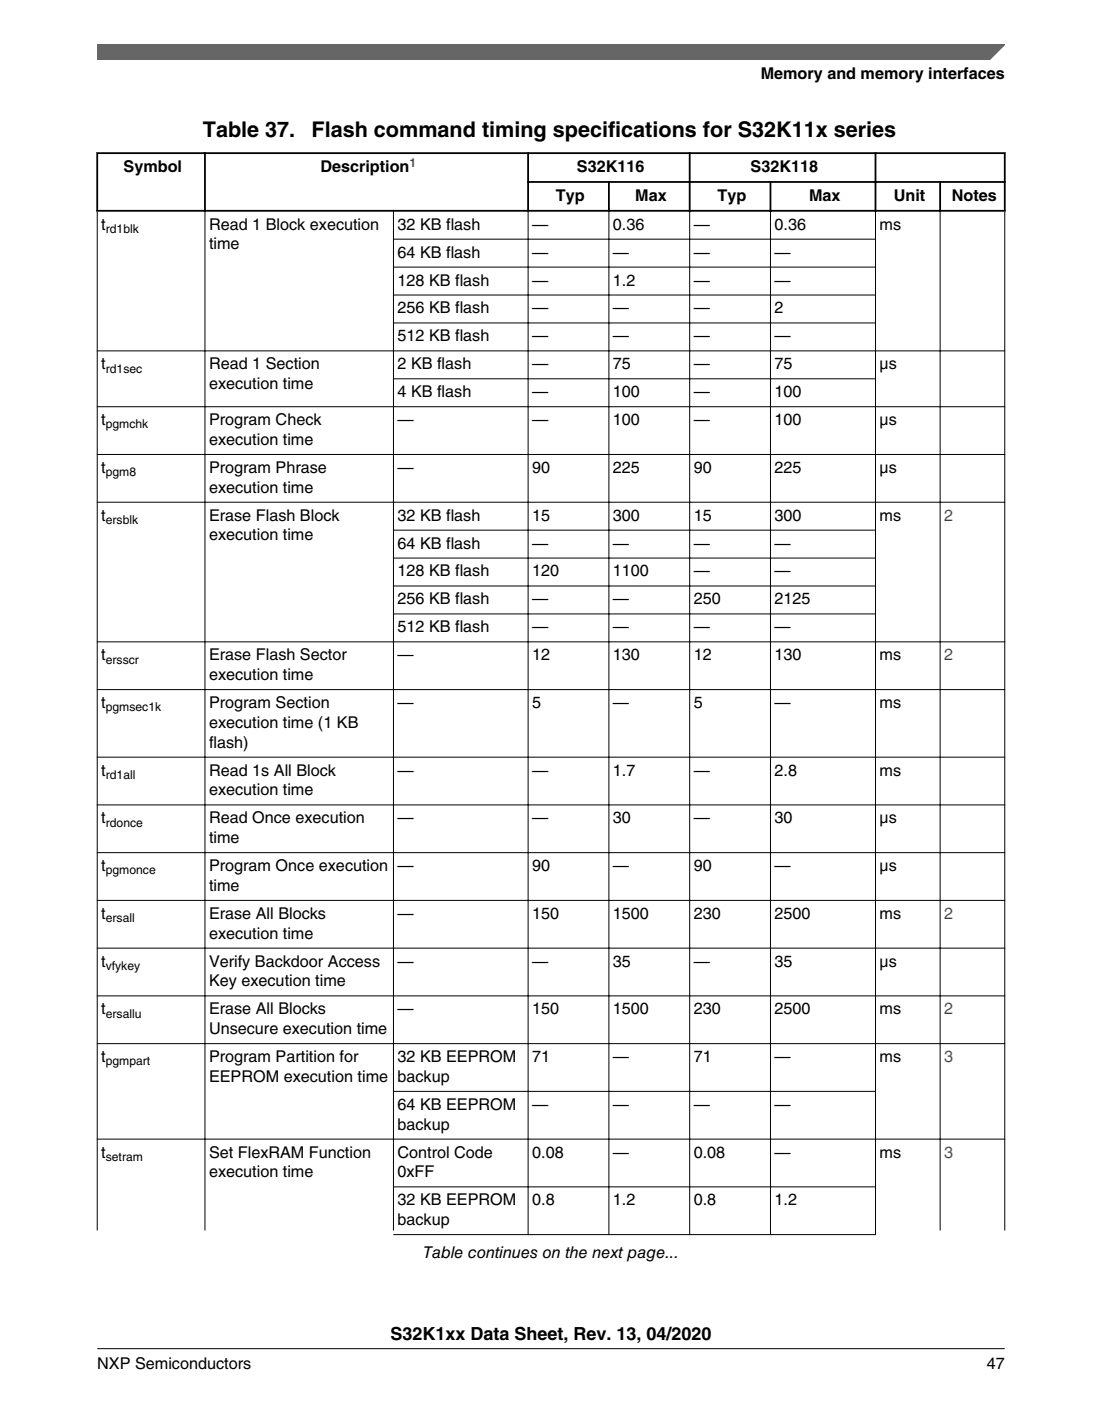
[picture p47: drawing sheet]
<svg xmlns="http://www.w3.org/2000/svg" width="216mm" height="274mm" viewBox="0 0 216 274" stroke-linecap="round" stroke-linejoin="round" font-family="sans-serif">
<defs><g id="words">
<g font-size="4.2">
<text x="39.7" y="26.9">Table 37.</text>
<text x="61" y="26.9">Flash command timing specifications for S32K11x series</text>
</g>
<text font-size="3.5" x="76.5" y="262.3">S32K1xx Data Sheet, Rev. 13, 04/2020</text>
<g font-size="3.2">
<text x="149" y="15.5">Memory and memory interfaces</text>
<text x="24.2" y="33.7">Symbol</text>
<text x="62.8" y="33.7">Description</text>
<text x="113" y="33.7">S32K116</text>
<text x="147.1" y="33.7">S32K118</text>
<text x="108.9" y="39.3">Typ</text>
<text x="124.5" y="39.3">Max</text>
<text x="140.6" y="39.3">Typ</text>
<text x="158.5" y="39.3">Max</text>
<text x="175.1" y="39.3">Unit</text>
<text x="186.5" y="39.3">Notes</text>
<text x="19.8" y="45">t</text>
<text x="40.9" y="45">Read 1 Block execution</text>
<text x="77.9" y="45">32 KB flash</text>
<text x="104.3" y="45">—</text>
<text x="120.1" y="45">0.36</text>
<text x="135.9" y="45">—</text>
<text x="151.7" y="45">0.36</text>
<text x="172.3" y="45">ms</text>
<text x="40.9" y="48.9">time</text>
<text x="77.9" y="50.4">64 KB flash</text>
<text x="104.3" y="50.4">—</text>
<text x="120.1" y="50.4">—</text>
<text x="135.9" y="50.4">—</text>
<text x="151.7" y="50.4">—</text>
<text x="77.9" y="55.9">128 KB flash</text>
<text x="104.3" y="55.9">—</text>
<text x="120.1" y="55.9">1.2</text>
<text x="135.9" y="55.9">—</text>
<text x="151.7" y="55.9">—</text>
<text x="77.9" y="61.4">256 KB flash</text>
<text x="104.3" y="61.4">—</text>
<text x="120.1" y="61.4">—</text>
<text x="135.9" y="61.4">—</text>
<text x="151.7" y="61.4">2</text>
<text x="77.9" y="66.8">512 KB flash</text>
<text x="104.3" y="66.8">—</text>
<text x="120.1" y="66.8">—</text>
<text x="135.9" y="66.8">—</text>
<text x="151.7" y="66.8">—</text>
<text x="19.8" y="72.3">t</text>
<text x="40.9" y="72.3">Read 1 Section</text>
<text x="40.9" y="76.2">execution time</text>
<text x="77.9" y="72.3">2 KB flash</text>
<text x="77.9" y="77.8">4 KB flash</text>
<text x="104.3" y="72.3">—</text>
<text x="104.3" y="77.8">—</text>
<text x="120.1" y="72.3">75</text>
<text x="120.1" y="77.8">100</text>
<text x="135.9" y="72.3">—</text>
<text x="135.9" y="77.8">—</text>
<text x="151.7" y="72.3">75</text>
<text x="151.7" y="77.8">100</text>
<text x="172.3" y="72.3">µs</text>
<text x="19.8" y="83.2">t</text>
<text x="40.9" y="83.2">Program Check</text>
<text x="77.9" y="83.2">—</text>
<text x="104.3" y="83.2">—</text>
<text x="120.1" y="83.2">100</text>
<text x="135.9" y="83.2">—</text>
<text x="151.7" y="83.2">100</text>
<text x="172.3" y="83.2">µs</text>
<text x="40.9" y="87.1">execution time</text>
<text x="19.8" y="92.6">t</text>
<text x="40.9" y="92.6">Program Phrase</text>
<text x="77.9" y="92.6">—</text>
<text x="104.3" y="92.6">90</text>
<text x="120.1" y="92.6">225</text>
<text x="135.9" y="92.6">90</text>
<text x="151.7" y="92.6">225</text>
<text x="172.3" y="92.6">µs</text>
<text x="19.8" y="101.9">t</text>
<text x="40.9" y="96.5">execution time</text>
<text x="40.9" y="101.9">Erase Flash Block</text>
<text x="77.9" y="101.9">32 KB flash</text>
<text x="104.3" y="101.9">15</text>
<text x="120.1" y="101.9">300</text>
<text x="135.9" y="101.9">15</text>
<text x="151.7" y="101.9">300</text>
<text x="172.3" y="101.9">ms</text>
<text x="40.9" y="105.8">execution time</text>
<text x="77.9" y="107.4">64 KB flash</text>
<text x="104.3" y="107.4">—</text>
<text x="120.1" y="107.4">—</text>
<text x="135.9" y="107.4">—</text>
<text x="151.7" y="107.4">—</text>
<text x="77.9" y="112.9">128 KB flash</text>
<text x="104.3" y="112.9">120</text>
<text x="120.1" y="112.9">1100</text>
<text x="135.9" y="112.9">—</text>
<text x="151.7" y="112.9">—</text>
<text x="77.9" y="118.3">256 KB flash</text>
<text x="104.3" y="118.3">—</text>
<text x="120.1" y="118.3">—</text>
<text x="135.9" y="118.3">250</text>
<text x="151.7" y="118.3">2125</text>
<text x="77.9" y="123.8">512 KB flash</text>
<text x="104.3" y="123.8">—</text>
<text x="120.1" y="123.8">—</text>
<text x="135.9" y="123.8">—</text>
<text x="151.7" y="123.8">—</text>
<text x="19.8" y="129.3">t</text>
<text x="40.9" y="129.3">Erase Flash Sector</text>
<text x="77.9" y="129.3">—</text>
<text x="104.3" y="129.3">12</text>
<text x="120.1" y="129.3">130</text>
<text x="135.9" y="129.3">12</text>
<text x="151.7" y="129.3">130</text>
<text x="172.3" y="129.3">ms</text>
<text x="40.9" y="133.2">execution time</text>
<text x="19.8" y="138.6">t</text>
<text x="40.9" y="138.6">Program Section</text>
<text x="40.9" y="142.5">execution time (1 KB</text>
<text x="77.9" y="138.6">—</text>
<text x="104.3" y="138.6">5</text>
<text x="120.1" y="138.6">—</text>
<text x="135.9" y="138.6">5</text>
<text x="151.7" y="138.6">—</text>
<text x="172.3" y="138.6">ms</text>
<text x="40.9" y="146.4">flash)</text>
<text x="19.8" y="151.9">t</text>
<text x="40.9" y="151.9">Read 1s All Block</text>
<text x="40.9" y="155.7">execution time</text>
<text x="77.9" y="151.9">—</text>
<text x="104.3" y="151.9">—</text>
<text x="120.1" y="151.9">1.7</text>
<text x="135.9" y="151.9">—</text>
<text x="151.7" y="151.9">2.8</text>
<text x="172.3" y="151.9">ms</text>
<text x="19.8" y="161.2">t</text>
<text x="40.9" y="161.2">Read Once execution</text>
<text x="77.9" y="161.2">—</text>
<text x="104.3" y="161.2">—</text>
<text x="120.1" y="161.2">30</text>
<text x="135.9" y="161.2">—</text>
<text x="151.7" y="161.2">30</text>
<text x="172.3" y="161.2">µs</text>
<text x="40.9" y="165.1">time</text>
<text x="19.8" y="170.6">t</text>
<text x="40.9" y="170.6">Program Once execution</text>
<text x="77.9" y="170.6">—</text>
<text x="104.3" y="170.6">90</text>
<text x="120.1" y="170.6">—</text>
<text x="135.9" y="170.6">90</text>
<text x="151.7" y="170.6">—</text>
<text x="172.3" y="170.6">µs</text>
<text x="19.8" y="179.9">t</text>
<text x="40.9" y="174.4">time</text>
<text x="40.9" y="179.9">Erase All Blocks</text>
<text x="77.9" y="179.9">—</text>
<text x="104.3" y="179.9">150</text>
<text x="120.1" y="179.9">1500</text>
<text x="135.9" y="179.9">230</text>
<text x="151.7" y="179.9">2500</text>
<text x="172.3" y="179.9">ms</text>
<text x="40.9" y="183.8">execution time</text>
<text x="19.8" y="189.3">t</text>
<text x="40.9" y="189.3">Verify Backdoor Access</text>
<text x="77.9" y="189.3">—</text>
<text x="104.3" y="189.3">—</text>
<text x="120.1" y="189.3">35</text>
<text x="135.9" y="189.3">—</text>
<text x="151.7" y="189.3">35</text>
<text x="172.3" y="189.3">µs</text>
<text x="40.9" y="193.1">Key execution time</text>
<text x="19.8" y="198.6">t</text>
<text x="40.9" y="198.6">Erase All Blocks</text>
<text x="40.9" y="202.5">Unsecure execution time</text>
<text x="77.9" y="198.6">—</text>
<text x="104.3" y="198.6">150</text>
<text x="120.1" y="198.6">1500</text>
<text x="135.9" y="198.6">230</text>
<text x="151.7" y="198.6">2500</text>
<text x="172.3" y="198.6">ms</text>
<text x="19.8" y="208">t</text>
<text x="40.9" y="208">Program Partition for</text>
<text x="77.9" y="208">32 KB EEPROM</text>
<text x="104.3" y="208">71</text>
<text x="120.1" y="208">—</text>
<text x="135.9" y="208">71</text>
<text x="151.7" y="208">—</text>
<text x="172.3" y="208">ms</text>
<text x="40.9" y="211.8">EEPROM execution time</text>
<text x="77.9" y="211.8">backup</text>
<text x="77.9" y="217.3">64 KB EEPROM</text>
<text x="77.9" y="221.2">backup</text>
<text x="104.3" y="217.3">—</text>
<text x="120.1" y="217.3">—</text>
<text x="135.9" y="217.3">—</text>
<text x="151.7" y="217.3">—</text>
<text x="19.8" y="226.7">t</text>
<text x="40.9" y="226.7">Set FlexRAM Function</text>
<text x="77.9" y="226.7">Control Code</text>
<text x="104.3" y="226.7">0.08</text>
<text x="120.1" y="226.7">—</text>
<text x="135.9" y="226.7">0.08</text>
<text x="151.7" y="226.7">—</text>
<text x="172.3" y="226.7">ms</text>
<text x="40.9" y="230.5">execution time</text>
<text x="77.9" y="230.5">0xFF</text>
<text x="77.9" y="236">32 KB EEPROM</text>
<text x="77.9" y="239.9">backup</text>
<text x="104.3" y="236">0.8</text>
<text x="120.1" y="236">1.2</text>
<text x="135.9" y="236">0.8</text>
<text x="151.7" y="236">1.2</text>
<text x="82.9" y="246.3">Table continues on the next page...</text>
<text x="19.1" y="268">NXP Semiconductors</text>
<text x="193.3" y="268">47</text>
</g>
<g font-size="3.2" fill="#00f">
<text x="185" y="101.9">2</text>
<text x="185" y="129.3">2</text>
<text x="185" y="179.9">2</text>
<text x="185" y="198.6">2</text>
<text x="185" y="208">3</text>
<text x="185" y="226.7">3</text>
</g>
<text font-size="2.4" fill="#00f" x="80.2" y="32.6">1</text>
<g font-size="2.4">
<text x="20.7" y="45.6">rd1blk</text>
<text x="20.7" y="72.9">rd1sec</text>
<text x="20.7" y="83.9">pgmchk</text>
<text x="20.7" y="93.2">pgm8</text>
<text x="20.7" y="102.6">ersblk</text>
<text x="20.7" y="129.9">ersscr</text>
<text x="20.7" y="139.3">pgmsec1k</text>
<text x="20.7" y="152.5">rd1all</text>
<text x="20.7" y="161.8">rdonce</text>
<text x="20.7" y="171.2">pgmonce</text>
<text x="20.7" y="180.5">ersall</text>
<text x="20.7" y="189.9">vfykey</text>
<text x="20.7" y="199.2">ersallu</text>
<text x="20.7" y="208.6">pgmpart</text>
<text x="20.7" y="227.3">setram</text>
</g>
</g></defs>
<path d="M18.9 30h178.1M19.1 29.8v11.7M40.2 29.8v11.7M103.3 35.6h93.7M103.5 29.8v11.7M119.3 35.5v6M135.1 29.8v11.7M150.9 35.5v6M171.5 29.8v11.7M184.2 35.5v6M196.8 29.8v11.7M18.9 41.3h178.1" fill="none" stroke="#000" stroke-width=".35"/>
<g fill="none" stroke="#000" stroke-width=".2">
<path d="M19.1 41.4v199.5M40.2 41.1v199.8M77 46.8h94.6M77 52.3h94.6M77 57.8h94.6M77.1 41.1v199.8M103.5 41.1v200.7M119.3 41.1v200.7M135.1 41.1v200.7M150.9 41.1v200.7M171.5 41.1v200.7M184.2 41.1v199.8"/>
<path d="M196.8 41.4v199.5M19 68.7h177.9M19 79.6h177.9M77 63.2h94.6M77 74.2h94.6M19 89h177.9M19 98.3h177.9M77 103.8h94.6M77 109.3h94.6M77 114.7h94.6M19 125.7h177.9M19 135h177.9"/>
<path d="M77 120.2h94.6M19 148.3h177.9M19 157.6h177.9M19 167h177.9M19 176.3h177.9M19 185.6h177.9M19 195h177.9M19 204.3h177.9M77 213.7h94.6M19 223h177.9M77 232.4h94.6M77 241.7h94.6"/>
</g>
<path d="M19.1 8.7h177.8l-5.7 3h-172.1z" fill="#666"/>
<path d="M19.1 11.7v-3h177.8l-3.1 3" fill="none" stroke="#666" stroke-width=".28"/>
<path d="M19.1 264.1h177.8" fill="none" stroke="#000" stroke-width=".2"/>
<use href="#words"/>
</svg>
